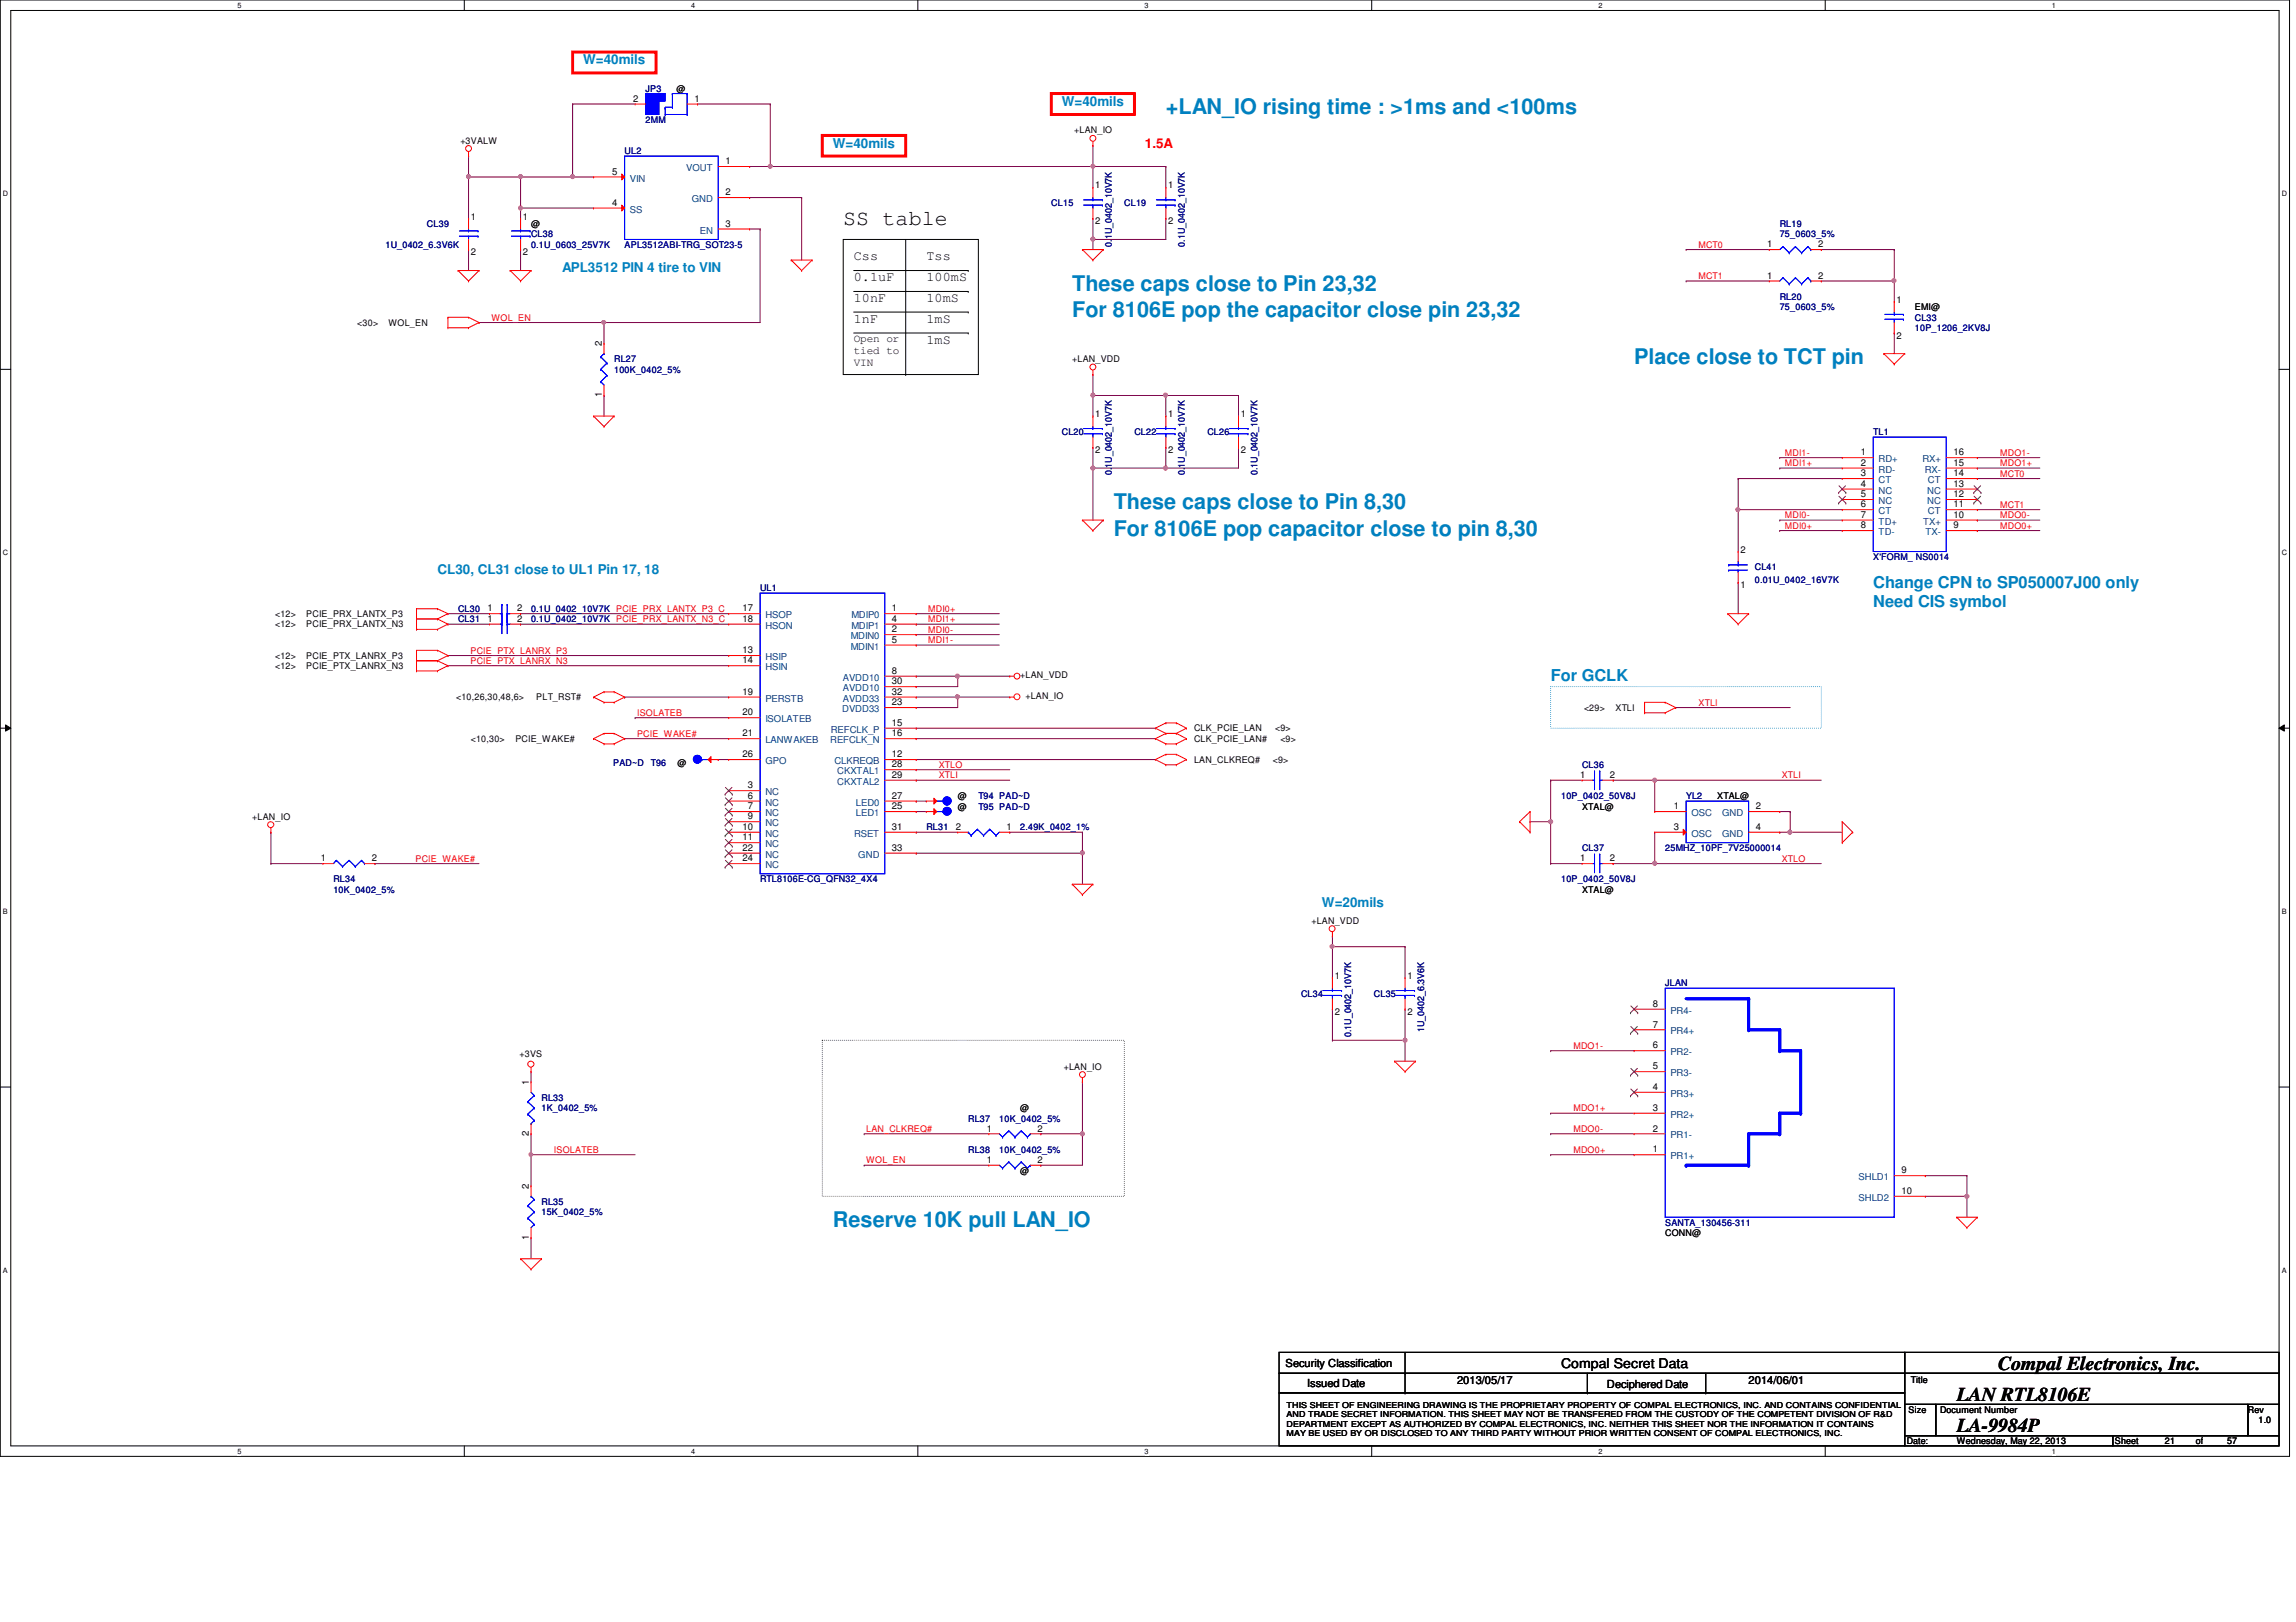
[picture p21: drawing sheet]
<svg xmlns="http://www.w3.org/2000/svg" width="297mm" height="210mm" viewBox="0 0 297 210" stroke-linecap="round" stroke-linejoin="round" font-family="sans-serif">
<defs><g id="words">
<g font-size="2.8" fill="#0080c0">
<text x="150.8" y="14.7">+LAN_IO rising time : &gt;1ms and &lt;100ms</text>
<text x="138.7" y="37.6">These caps close to Pin 23,32</text>
<text x="138.7" y="41">For 8106E pop the capacitor close pin 23,32</text>
<text x="211.4" y="47.1">Place close to TCT pin</text>
<text x="144.1" y="65.9">These caps close to Pin 8,30</text>
<text x="144.1" y="69.3">For 8106E pop capacitor close to pin 8,30</text>
<text x="107.7" y="158.8">Reserve 10K pull LAN_IO</text>
</g>
<text font-size="2.8" x="109.1" y="29.2">SS table</text>
<g font-size="2.5">
<text x="258.5" y="177.3">Compal Electronics, Inc.</text>
<text x="253.1" y="185.4">LA-9984P</text>
<text x="253.1" y="181.4">LAN RTL8106E</text>
</g>
<g font-size="2.1" fill="#0080c0">
<text x="242.4" y="76">Change CPN to SP050007J00 only</text>
<text x="242.4" y="78.6">Need CIS symbol</text>
<text x="200.6" y="88.1">For GCLK</text>
</g>
<g font-size="1.7" fill="#0080c0">
<text x="75.4" y="8.3">W=40mils</text>
<text x="137.4" y="13.7">W=40mils</text>
<text x="107.7" y="19.1">W=40mils</text>
<text x="72.7" y="35.3">APL3512 PIN 4 tire to VIN</text>
<text x="56.6" y="74.3">CL30, CL31 close to UL1 Pin 17, 18</text>
<text x="171" y="117.4">W=20mils</text>
</g>
<text font-size="1.7" fill="#f00" x="148.1" y="19.1">1.5A</text>
<g font-size="1.7">
<text x="110.4" y="33.7">Css</text>
<text x="119.8" y="33.7">Tss</text>
<text x="110.4" y="41.8">1nF</text>
<text x="110.4" y="39.1">10nF</text>
<text x="110.4" y="36.4">0.1uF</text>
<text x="119.8" y="41.8">1mS</text>
<text x="119.8" y="39.1">10mS</text>
<text x="119.8" y="36.4">100mS</text>
<text x="119.8" y="44.5">1mS</text>
<text x="202" y="177">Compal Secret Data</text>
</g>
<g font-size="1.4">
<text x="110.4" y="44.3">Open or</text>
<text x="110.4" y="45.8">tied to</text>
<text x="110.4" y="47.4">VIN</text>
<text x="166.3" y="176.9">Security Classification</text>
<text x="169.1" y="179.5">Issued Date</text>
<text x="188.5" y="179.1">2013/05/17</text>
<text x="207.9" y="179.6">Deciphered Date</text>
<text x="226.2" y="179.1">2014/06/01</text>
</g>
<g font-size="1.2" fill="#000080">
<text x="83.5" y="11.9">JP3</text>
<text x="83.5" y="15.9">2MM</text>
<text x="80.8" y="19.9">UL2</text>
<text x="55.2" y="29.4">CL39</text>
<text x="136" y="26.7">CL15</text>
<text x="145.5" y="26.7">CL19</text>
<text x="230.2" y="29.4">RL19</text>
<text x="49.9" y="32.1">1U_0402_6.3V6K</text>
<text x="68.7" y="30.7">CL38</text>
<text x="68.7" y="32.1">0.1U_0603_25V7K</text>
<text x="80.8" y="32.1">APL3512ABI-TRG_SOT23-5</text>
<text x="143.8" y="31.9" transform="rotate(-90 143.8 31.9)">0.1U_0402_10V7K</text>
<text x="153.3" y="31.9" transform="rotate(-90 153.3 31.9)">0.1U_0402_10V7K</text>
<text x="230.2" y="30.7">75_0603_5%</text>
<text x="230.2" y="38.8">RL20</text>
<text x="230.2" y="40.1">75_0603_5%</text>
<text x="247.7" y="41.5">CL33</text>
<text x="79.5" y="46.9">RL27</text>
<text x="247.7" y="42.8">10P_1206_2KV8J</text>
<text x="79.5" y="48.2">100K_0402_5%</text>
<text x="137.4" y="56.3">CL20</text>
<text x="146.8" y="56.3">CL22</text>
<text x="156.2" y="56.3">CL26</text>
<text x="242.4" y="56.3">TL1</text>
<text x="143.8" y="61.5" transform="rotate(-90 143.8 61.5)">0.1U_0402_10V7K</text>
<text x="153.3" y="61.5" transform="rotate(-90 153.3 61.5)">0.1U_0402_10V7K</text>
<text x="162.7" y="61.5" transform="rotate(-90 162.7 61.5)">0.1U_0402_10V7K</text>
<text x="98.3" y="76.5">UL1</text>
<text x="227" y="73.8">CL41</text>
<text x="227" y="75.4">0.01U_0402_16V7K</text>
<text x="242.4" y="72.5">X'FORM_ NS0014</text>
<text x="59.3" y="80.5">CL31</text>
<text x="59.3" y="79.2">CL30</text>
<text x="68.7" y="80.5">0.1U_0402_10V7K PCIE_PRX_LANTX_N3_C</text>
<text x="68.7" y="79.2">0.1U_0402_10V7K PCIE_PRX_LANTX_P3_C</text>
<text x="79.3" y="99.1">PAD~D</text>
<text x="84.2" y="99.1">T96</text>
<text x="204.7" y="99.4">CL36</text>
<text x="119.8" y="107.4">RL31</text>
<text x="126.6" y="104.8">T95 PAD~D</text>
<text x="126.6" y="103.4">T94 PAD~D</text>
<text x="132" y="107.4">2.49K_0402_1%</text>
<text x="202" y="103.4">10P_0402_50V8J</text>
<text x="218.1" y="103.4">YL2</text>
<text x="204.7" y="110.2">CL37</text>
<text x="215.4" y="110.2">25MHZ_10PF_7V25000014</text>
<text x="43.1" y="114.2">RL34</text>
<text x="43.1" y="115.5">10K_0402_5%</text>
<text x="98.3" y="114.2">RTL8106E-CG_QFN32_4X4</text>
<text x="202" y="114.2">10P_0402_50V8J</text>
<text x="168.3" y="129">CL34</text>
<text x="177.8" y="129">CL35</text>
<text x="215.4" y="127.6">JLAN</text>
<text x="174.8" y="134.2" transform="rotate(-90 174.8 134.2)">0.1U_0402_10V7K</text>
<text x="184.2" y="133.6" transform="rotate(-90 184.2 133.6)">1U_0402_6.3V6K</text>
<text x="70.1" y="142.5">RL33</text>
<text x="70.1" y="143.8">1K_0402_5%</text>
<text x="125.3" y="145.2">RL37</text>
<text x="125.3" y="149.2">RL38</text>
<text x="129.3" y="145.2">10K_0402_5%</text>
<text x="129.3" y="149.2">10K_0402_5%</text>
<text x="70.1" y="155.9">RL35</text>
<text x="70.1" y="157.3">15K_0402_5%</text>
<text x="215.4" y="158.6">SANTA_130456-311</text>
</g>
<g font-size="1.2">
<text x="87.5" y="11.9">@</text>
<text x="81.9" y="13.2">2</text>
<text x="89.8" y="13.2">1</text>
<text x="139" y="17.3">+LAN_IO</text>
<text x="59.6" y="18.6">+3VALW</text>
<text x="79.2" y="22.6">5</text>
<text x="93.8" y="21.3">1</text>
<text x="60.9" y="28.4">1</text>
<text x="67.6" y="28.4">1</text>
<text x="68.7" y="29.4">@</text>
<text x="79.2" y="26.6">4</text>
<text x="93.8" y="29.3">3</text>
<text x="93.8" y="25.3">2</text>
<text x="141.7" y="24.4">1</text>
<text x="141.7" y="29">2</text>
<text x="151.1" y="24.4">1</text>
<text x="151.1" y="29">2</text>
<text x="60.9" y="33.1">2</text>
<text x="67.6" y="33.1">2</text>
<text x="228.6" y="32">1</text>
<text x="235.2" y="32">2</text>
<text x="228.6" y="36.1">1</text>
<text x="235.2" y="36.1">2</text>
<text x="245.4" y="39.2">1</text>
<text x="247.7" y="40.1">EMI@</text>
<text x="46.2" y="42.2">&lt;30&gt;</text>
<text x="50.2" y="42.2">WOL_EN</text>
<text x="77.8" y="44.8" transform="rotate(-90 77.8 44.8)">2</text>
<text x="138.7" y="46.9">+LAN_VDD</text>
<text x="245.4" y="43.8">2</text>
<text x="77.8" y="51.4" transform="rotate(-90 77.8 51.4)">1</text>
<text x="141.7" y="54">1</text>
<text x="141.7" y="58.6">2</text>
<text x="151.1" y="54">1</text>
<text x="151.1" y="58.6">2</text>
<text x="160.5" y="54">1</text>
<text x="160.5" y="58.6">2</text>
<text x="240.7" y="58.9">1</text>
<text x="252.7" y="58.9">16</text>
<text x="240.7" y="60.3">2</text>
<text x="240.7" y="61.6">3</text>
<text x="240.7" y="65.7">6</text>
<text x="240.7" y="63">4</text>
<text x="240.7" y="64.3">5</text>
<text x="252.7" y="65.7">11</text>
<text x="252.7" y="61.6">14</text>
<text x="252.7" y="60.3">15</text>
<text x="252.7" y="63">13</text>
<text x="252.7" y="64.3">12</text>
<text x="225.2" y="71.5">2</text>
<text x="240.7" y="67">7</text>
<text x="240.7" y="68.4">8</text>
<text x="252.7" y="68.4">9</text>
<text x="252.7" y="67">10</text>
<text x="225.2" y="76.1">1</text>
<text x="35.6" y="79.9">&lt;12&gt;</text>
<text x="35.6" y="81.2">&lt;12&gt;</text>
<text x="39.6" y="79.9">PCIE_PRX_LANTX_P3</text>
<text x="39.6" y="81.2">PCIE_PRX_LANTX_N3</text>
<text x="63.1" y="80.5">1</text>
<text x="63.1" y="79.1">1</text>
<text x="66.9" y="80.5">2</text>
<text x="66.9" y="79.1">2</text>
<text x="96.1" y="79.1">17</text>
<text x="96.1" y="80.5">18</text>
<text x="115.4" y="79.1">1</text>
<text x="115.4" y="80.5">4</text>
<text x="115.4" y="81.8">2</text>
<text x="115.4" y="83.2">5</text>
<text x="35.6" y="85.3">&lt;12&gt;</text>
<text x="35.6" y="86.6">&lt;12&gt;</text>
<text x="39.6" y="85.3">PCIE_PTX_LANRX_P3</text>
<text x="39.6" y="86.6">PCIE_PTX_LANRX_N3</text>
<text x="96.1" y="84.5">13</text>
<text x="96.1" y="85.9">14</text>
<text x="96.1" y="89.9">19</text>
<text x="115.4" y="87.2">8</text>
<text x="115.4" y="88.6">30</text>
<text x="115.4" y="89.9">32</text>
<text x="132" y="87.8">+LAN_VDD</text>
<text x="59" y="90.6">&lt;10,26,30,48,6&gt;</text>
<text x="69.4" y="90.6">PLT_RST#</text>
<text x="96.1" y="92.6">20</text>
<text x="96.1" y="95.3">21</text>
<text x="115.4" y="91.3">23</text>
<text x="115.4" y="93.9">15</text>
<text x="115.4" y="95.3">16</text>
<text x="132.7" y="90.5">+LAN_IO</text>
<text x="154.5" y="94.7">CLK_PCIE_LAN</text>
<text x="165" y="94.7">&lt;9&gt;</text>
<text x="204.9" y="92">&lt;29&gt;</text>
<text x="209" y="92">XTLI</text>
<text x="60.9" y="96">&lt;10,30&gt;</text>
<text x="66.7" y="96">PCIE_WAKE#</text>
<text x="87.7" y="99.1">@</text>
<text x="96.1" y="98">26</text>
<text x="115.4" y="98">12</text>
<text x="115.4" y="99.3">28</text>
<text x="115.4" y="100.7">29</text>
<text x="154.5" y="96">CLK_PCIE_LAN#</text>
<text x="154.5" y="98.7">LAN_CLKREQ#</text>
<text x="164.7" y="98.7">&lt;9&gt;</text>
<text x="165.6" y="96">&lt;9&gt;</text>
<text x="204.4" y="100.7">1</text>
<text x="208.3" y="100.7">2</text>
<text x="32.6" y="106.1">+LAN_IO</text>
<text x="96.1" y="107.4">10</text>
<text x="96.7" y="102">3</text>
<text x="96.7" y="103.4">6</text>
<text x="96.7" y="104.7">7</text>
<text x="96.7" y="106">9</text>
<text x="115.4" y="103.4">27</text>
<text x="115.4" y="104.7">25</text>
<text x="115.4" y="107.4">31</text>
<text x="123.7" y="107.4">2</text>
<text x="123.9" y="104.8">@</text>
<text x="123.9" y="103.4">@</text>
<text x="130.2" y="107.4">1</text>
<text x="204.7" y="104.8">XTAL@</text>
<text x="216.5" y="104.7">1</text>
<text x="216.5" y="107.4">3</text>
<text x="222.2" y="103.4">XTAL@</text>
<text x="227.2" y="104.7">2</text>
<text x="227.2" y="107.4">4</text>
<text x="41.5" y="111.5">1</text>
<text x="48.1" y="111.5">2</text>
<text x="96.1" y="108.8">11</text>
<text x="96.1" y="110.1">22</text>
<text x="96.1" y="111.5">24</text>
<text x="115.4" y="110.1">33</text>
<text x="204.4" y="111.5">1</text>
<text x="208.3" y="111.5">2</text>
<text x="169.7" y="119.6">+LAN_VDD</text>
<text x="204.7" y="115.5">XTAL@</text>
<text x="172.7" y="126.7">1</text>
<text x="172.7" y="131.3">2</text>
<text x="182.1" y="126.7">1</text>
<text x="182.1" y="131.3">2</text>
<text x="213.8" y="130.3">8</text>
<text x="67.2" y="136.8">+3VS</text>
<text x="213.8" y="135.7">6</text>
<text x="213.8" y="133">7</text>
<text x="68.4" y="140.4" transform="rotate(-90 68.4 140.4)">1</text>
<text x="132" y="143.8">@</text>
<text x="137.6" y="138.4">+LAN_IO</text>
<text x="213.8" y="143.8">3</text>
<text x="213.8" y="141.1">4</text>
<text x="213.8" y="138.4">5</text>
<text x="68.4" y="147" transform="rotate(-90 68.4 147)">2</text>
<text x="127.7" y="146.4">1</text>
<text x="134.2" y="146.4">2</text>
<text x="213.8" y="146.4">2</text>
<text x="213.8" y="149.1">1</text>
<text x="68.4" y="153.9" transform="rotate(-90 68.4 153.9)">2</text>
<text x="127.7" y="150.5">1</text>
<text x="132" y="151.9">@</text>
<text x="134.2" y="150.5">2</text>
<text x="246" y="154.5">10</text>
<text x="246" y="151.8">9</text>
<text x="68.4" y="160.5" transform="rotate(-90 68.4 160.5)">1</text>
<text x="215.4" y="160">CONN@</text>
<text x="247.2" y="178.9">Title</text>
<text x="246.9" y="182.8">Size</text>
<text x="251" y="182.8">Document Number</text>
<text x="290.8" y="182.8">Rev</text>
<text x="292.2" y="184.2">1.0</text>
<text x="246.7" y="186.9">Date:</text>
<text x="253.1" y="186.9">Wednesday, May 22, 2013</text>
<text x="273.6" y="186.9">Sheet</text>
<text x="280.1" y="186.9">21</text>
<text x="284.1" y="186.9">of</text>
<text x="288.1" y="186.9">57</text>
</g>
<g font-size="1.2" fill="#004080">
<text x="81.5" y="23.5">VIN</text>
<text x="88.8" y="22.1">VOUT</text>
<text x="81.5" y="27.5">SS</text>
<text x="89.5" y="26.2">GND</text>
<text x="90.5" y="30.2">EN</text>
<text x="243" y="59.8">RD+</text>
<text x="248.7" y="59.8">RX+</text>
<text x="243" y="61.2">RD-</text>
<text x="243" y="62.5">CT</text>
<text x="243" y="63.9">NC</text>
<text x="243" y="65.2">NC</text>
<text x="249" y="61.2">RX-</text>
<text x="249.3" y="63.9">NC</text>
<text x="249.3" y="65.2">NC</text>
<text x="249.4" y="62.5">CT</text>
<text x="243" y="66.5">CT</text>
<text x="243" y="67.9">TD+</text>
<text x="243" y="69.3">TD-</text>
<text x="248.8" y="67.9">TX+</text>
<text x="249.1" y="69.3">TX-</text>
<text x="249.4" y="66.5">CT</text>
<text x="99" y="80">HSOP</text>
<text x="99" y="81.4">HSON</text>
<text x="110.1" y="82.7">MDIN0</text>
<text x="110.1" y="80">MDIP0</text>
<text x="110.1" y="81.4">MDIP1</text>
<text x="99" y="85.4">HSIP</text>
<text x="99" y="86.7">HSIN</text>
<text x="109" y="88.1">AVDD10</text>
<text x="109" y="89.5">AVDD10</text>
<text x="110.1" y="84.1">MDIN1</text>
<text x="99" y="90.8">PERSTB</text>
<text x="99" y="93.5">ISOLATEB</text>
<text x="107.5" y="94.8">REFCLK_P</text>
<text x="109" y="92.2">DVDD33</text>
<text x="109" y="90.8">AVDD33</text>
<text x="99" y="96.2">LANWAKEB</text>
<text x="99" y="98.9">GPO</text>
<text x="107.4" y="96.2">REFCLK_N</text>
<text x="107.9" y="98.9">CLKREQB</text>
<text x="108.3" y="100.2">CKXTAL1</text>
<text x="108.3" y="101.6">CKXTAL2</text>
<text x="99" y="102.9">NC</text>
<text x="99" y="104.3">NC</text>
<text x="99" y="105.6">NC</text>
<text x="99" y="106.9">NC</text>
<text x="110.7" y="104.3">LED0</text>
<text x="110.7" y="105.6">LED1</text>
<text x="218.8" y="105.6">OSC</text>
<text x="222.8" y="105.6">GND</text>
<text x="99" y="108.3">NC</text>
<text x="99" y="109.6">NC</text>
<text x="99" y="111">NC</text>
<text x="99" y="112.4">NC</text>
<text x="110.5" y="108.3">RSET</text>
<text x="111" y="111">GND</text>
<text x="218.8" y="108.3">OSC</text>
<text x="222.8" y="108.3">GND</text>
<text x="216.1" y="131.2">PR4-</text>
<text x="216.1" y="136.6">PR2-</text>
<text x="216.1" y="133.9">PR4+</text>
<text x="216.1" y="141.9">PR3+</text>
<text x="216.1" y="139.3">PR3-</text>
<text x="216.1" y="147.3">PR1-</text>
<text x="216.1" y="144.7">PR2+</text>
<text x="216.1" y="150">PR1+</text>
<text x="240.4" y="155.4">SHLD2</text>
<text x="240.4" y="152.7">SHLD1</text>
</g>
<g font-size="1.2" fill="#f00">
<text x="219.7" y="32">MCT0</text>
<text x="63.6" y="41.5">WOL_EN</text>
<text x="219.7" y="36.1">MCT1</text>
<text x="230.9" y="59">MDI1-</text>
<text x="258.8" y="59">MDO1-</text>
<text x="230.9" y="60.3">MDI1+</text>
<text x="258.8" y="61.7">MCT0</text>
<text x="258.8" y="65.7">MCT1</text>
<text x="258.8" y="60.3">MDO1+</text>
<text x="230.9" y="67.1">MDI0-</text>
<text x="230.9" y="68.4">MDI0+</text>
<text x="258.8" y="67.1">MDO0-</text>
<text x="258.8" y="68.4">MDO0+</text>
<text x="120.1" y="83.2">MDI1-</text>
<text x="120.1" y="80.5">MDI1+</text>
<text x="120.1" y="81.9">MDI0-</text>
<text x="120.1" y="79.2">MDI0+</text>
<text x="60.9" y="84.6">PCIE_PTX_LANRX_P3</text>
<text x="60.9" y="85.9">PCIE_PTX_LANRX_N3</text>
<text x="82.4" y="92.6">ISOLATEB</text>
<text x="82.4" y="95.3">PCIE_WAKE#</text>
<text x="219.7" y="91.3">XTLI</text>
<text x="121.5" y="99.4">XTLO</text>
<text x="121.5" y="100.7">XTLI</text>
<text x="230.5" y="100.7">XTLI</text>
<text x="53.8" y="111.5">PCIE_WAKE#</text>
<text x="230.5" y="111.5">XTLO</text>
<text x="203.6" y="135.7">MDO1-</text>
<text x="203.6" y="143.8">MDO1+</text>
<text x="71.7" y="149.2">ISOLATEB</text>
<text x="112.1" y="146.5">LAN_CLKREQ#</text>
<text x="203.6" y="146.5">MDO0-</text>
<text x="203.6" y="149.2">MDO0+</text>
<text x="112.1" y="150.5">WOL_EN</text>
</g>
<g font-size="1.1">
<text x="166.5" y="183.4">AND TRADE SECRET INFORMATION. THIS SHEET MAY NOT BE TRANSFERED FROM THE CUSTODY OF THE COMPETENT DIVISION OF R&amp;D</text>
<text x="166.5" y="184.6">DEPARTMENT EXCEPT AS AUTHORIZED BY COMPAL ELECTRONICS, INC. NEITHER THIS SHEET NOR THE INFORMATION IT CONTAINS</text>
<text x="166.5" y="185.8">MAY BE USED BY OR DISCLOSED TO ANY THIRD PARTY WITHOUT PRIOR WRITTEN CONSENT OF COMPAL ELECTRONICS, INC.</text>
<text x="166.5" y="182.2">THIS SHEET OF ENGINEERING DRAWING IS THE PROPRIETARY PROPERTY OF COMPAL ELECTRONICS, INC. AND CONTAINS CONFIDENTIAL</text>
</g>
<g font-size=".9">
<text x="30.7" y="1">5</text>
<text x="89.4" y="1">4</text>
<text x="148.1" y="1">3</text>
<text x="206.8" y="1">2</text>
<text x="265.5" y="1">1</text>
<text x=".4" y="25.4">D</text>
<text x="295.2" y="25.4">D</text>
<text x=".4" y="71.8">C</text>
<text x="295.2" y="71.8">C</text>
<text x=".4" y="118.3">B</text>
<text x="295.2" y="118.3">B</text>
<text x=".4" y="164.7">A</text>
<text x="295.2" y="164.7">A</text>
<text x="30.7" y="188.1">5</text>
<text x="89.4" y="188.1">4</text>
<text x="148.1" y="188.1">3</text>
<text x="206.8" y="188.1">2</text>
<text x="265.5" y="188.1">1</text>
</g>
</g></defs>
<path d="M0 0h296.2v188.5h-296.2zM1.4 1.4h293.4v185.7h-293.4z" fill="none" stroke="#000" stroke-width=".13"/>
<g fill="#fff">
<path d="M30.7 .2h.5v1h-.5z"/>
<path d="M30.7 187.3h.5v1h-.5z"/>
</g>
<path d="M60.1 0v1.4M60.1 187.1v1.4" fill="none" stroke="#000" stroke-width=".13"/>
<g fill="#fff">
<path d="M89.4 .2h.5v1h-.5z"/>
<path d="M89.4 187.3h.5v1h-.5z"/>
</g>
<path d="M118.7 0v1.4M118.7 187.1v1.4" fill="none" stroke="#000" stroke-width=".13"/>
<g fill="#fff">
<path d="M148.1 .2h.5v1h-.5z"/>
<path d="M148.1 187.3h.5v1h-.5z"/>
</g>
<path d="M177.5 0v1.4M177.5 187.1v1.4" fill="none" stroke="#000" stroke-width=".13"/>
<g fill="#fff">
<path d="M206.8 .2h.5v1h-.5z"/>
<path d="M206.8 187.3h.5v1h-.5z"/>
</g>
<path d="M236.1 0v1.4M236.1 187.1v1.4" fill="none" stroke="#000" stroke-width=".13"/>
<g fill="#fff">
<path d="M265.5 .2h.5v1h-.5z"/>
<path d="M265.5 187.3h.5v1h-.5z"/>
<path d="M.4 24.6h.7v1h-.7z"/>
<path d="M295.2 24.6h.7v1h-.7z"/>
<path d="M.4 71h.7v1.1h-.7z"/>
<path d="M295.2 71h.7v1.1h-.7z"/>
</g>
<path d="M0 47.8h1.4M294.8 47.8h1.4" fill="none" stroke="#000" stroke-width=".13"/>
<g fill="#fff">
<path d="M.4 117.4h.6v1.1h-.6z"/>
<path d="M295.2 117.4h.6v1.1h-.6z"/>
</g>
<path d="M0 94.2h1.4M.7 93.8l.7 .4-.7 .4zM294.8 94.2l.7-.4v.8zM294.8 94.2h1.4" fill="none" stroke="#000" stroke-width=".13"/>
<path d="M.7 93.8l.7 .4-.7 .4zM294.8 94.2l.7-.4v.8z" fill="#000"/>
<g fill="#fff">
<path d="M.4 163.9h.6v1h-.6z"/>
<path d="M295.2 163.9h.6v1h-.6z"/>
</g>
<g fill="none" stroke="#000" stroke-width=".13">
<path d="M109.1 31h17.5v17.5h-17.5zM110.4 37.7h14.9M110.4 35h14.9M117.2 31v17.5M125.3 37.7h.1M125.3 35h.1M110.4 43.1h14.9M110.4 40.4h14.9M117.2 48.5h.1M125.3 43.1h.1M125.3 40.4h.1M0 140.7h1.4"/>
<path d="M294.8 140.7h1.4"/>
</g>
<path d="M74.1 6.7h10.8v2.7h-10.8zM106.4 17.5h10.8v2.7h-10.8zM136 12.1h10.8v2.7h-10.8z" fill="none" stroke="#f00" stroke-width=".38"/>
<path d="M106.4 134.6h39.1v20.2h-39.1z" fill="none" stroke="#008000" stroke-width=".13" stroke-dasharray="0 .3"/>
<path d="M200.6 88.9h35v5.3h-35z" fill="none" stroke="#0080ff" stroke-width=".13" stroke-dasharray="0 .3"/>
<path d="M80.8 90.2h.1M80.8 90.2h13.5M118.5 99.6h.1M118.5 99.6h12.1M123.9 87.5h.1M123.9 87.5h6.7M118.5 107.7h.1M118.5 101h.1M118.5 107.7h5.4M118.5 101h12.1" fill="none" stroke="#800040" stroke-width=".13"/>
<circle cx="123.9" cy="87.5" r=".26" fill="#f0f"/>
<circle cx="123.9" cy="87.5" r=".26" fill="none" stroke="#f0f" stroke-width=".13"/>
<g fill="none" stroke="#800040" stroke-width=".13">
<path d="M82.2 92.9h.1M82.2 92.9h12.1M118.5 98.3h.1M118.5 87.5h.1M118.5 88.9h.1M118.5 98.3h31M118.5 87.5h5.4M123.9 87.5h.1M123.9 90.2h.1M123.9 87.5v1.4h-5.4M123.9 90.2h6.7M140 110.4h.1"/>
<path d="M140 110.4v4"/>
</g>
<circle cx="123.9" cy="90.2" r=".26" fill="#f0f"/>
<circle cx="123.9" cy="90.2" r=".26" fill="none" stroke="#f0f" stroke-width=".13"/>
<g fill="none" stroke="#800040" stroke-width=".13">
<path d="M99.6 21.5h.1M99.6 21.5h41.8M80.8 95.6h.1M80.8 95.6h13.5M118.5 90.2h.1M118.5 91.6h.1M118.5 94.2h.1M118.5 95.6h.1M118.5 90.2h5.4M118.5 95.6h31M118.5 94.2h31M123.9 90.2h.1"/>
<path d="M123.9 90.2v1.4h-5.4"/>
</g>
<circle cx="99.7" cy="21.5" r=".25" fill="#f0f"/>
<circle cx="99.7" cy="21.5" r=".25" fill="none" stroke="#f0f" stroke-width=".13"/>
<path d="M172.4 121.2h.1M172.4 130.6h.1M172.4 122.5h.1M172.4 121.2v1.3M172.4 130.6v4M172.4 122.5h9.4M181.8 122.5h.1M181.8 122.5v4" fill="none" stroke="#800040" stroke-width=".13"/>
<circle cx="172.3" cy="122.5" r=".25" fill="#f0f"/>
<circle cx="172.3" cy="122.5" r=".25" fill="none" stroke="#f0f" stroke-width=".13"/>
<path d="M172.4 134.6h.1M172.4 134.6h9.4" fill="none" stroke="#800040" stroke-width=".13"/>
<circle cx="181.8" cy="134.6" r=".26" fill="#f0f"/>
<circle cx="181.8" cy="134.6" r=".26" fill="none" stroke="#f0f" stroke-width=".13"/>
<path d="M214.1 107.7h.1M214.1 107.7v4.1M231.6 107.7h.1M231.6 107.7h6.7M172.4 122.5h.1M172.4 122.5v4M181.8 130.6h.1M181.8 134.6h.1M181.8 130.6v6.7" fill="none" stroke="#800040" stroke-width=".13"/>
<circle cx="231.6" cy="107.7" r=".26" fill="#f0f"/>
<circle cx="231.6" cy="107.7" r=".26" fill="none" stroke="#f0f" stroke-width=".13"/>
<g fill="none" stroke="#800040" stroke-width=".13">
<path d="M141.4 60.6h.1M141.4 60.6h9.4M35 107.7h.1M35 111.8h.1M35 107.7v4.1M35 111.8h6.8M48.5 111.8h.1M48.5 111.8h13.5M230.2 105h.1M230.2 107.7h.1M230.2 105h1.4M231.6 105h.1"/>
<path d="M231.6 105v2.7h-1.4"/>
</g>
<circle cx="150.8" cy="60.6" r=".26" fill="#f0f"/>
<circle cx="150.8" cy="60.6" r=".26" fill="none" stroke="#f0f" stroke-width=".13"/>
<circle cx="141.4" cy="60.6" r=".26" fill="#f0f"/>
<circle cx="141.4" cy="60.6" r=".26" fill="none" stroke="#f0f" stroke-width=".13"/>
<path d="M214.1 111.8h.1M214.1 111.8h21.5" fill="none" stroke="#800040" stroke-width=".13"/>
<circle cx="214.1" cy="111.7" r=".26" fill="#f0f"/>
<circle cx="214.1" cy="111.7" r=".26" fill="none" stroke="#f0f" stroke-width=".13"/>
<path d="M141.4 21.5h.1M141.4 21.5v2.8" fill="none" stroke="#800040" stroke-width=".13"/>
<circle cx="141.4" cy="21.5" r=".25" fill="#f0f"/>
<circle cx="141.4" cy="21.5" r=".25" fill="none" stroke="#f0f" stroke-width=".13"/>
<path d="M141.4 18.8h.1M141.4 18.8v2.7M141.4 31h.1M141.4 21.5h.1M141.4 31v1.3M141.4 21.5h9.4M150.8 21.5h.1M150.8 21.5v2.8M141.4 51.2h.1M141.4 51.2v2.6M141.4 51.2h9.4" fill="none" stroke="#800040" stroke-width=".13"/>
<circle cx="150.8" cy="51.1" r=".26" fill="#f0f"/>
<circle cx="150.8" cy="51.1" r=".26" fill="none" stroke="#f0f" stroke-width=".13"/>
<circle cx="141.4" cy="51.1" r=".26" fill="#f0f"/>
<circle cx="141.4" cy="51.1" r=".26" fill="none" stroke="#f0f" stroke-width=".13"/>
<g fill="none" stroke="#800040" stroke-width=".13">
<path d="M141.4 31h.1M141.4 31h9.4M141.4 57.9h.1M141.4 48.5h.1M141.4 48.5v2.7M141.4 57.9v9.4M150.8 51.2h.1M150.8 57.9h.1M150.8 51.2h9.4M150.8 51.2v2.6M150.8 57.9v2.7M160.2 51.2h.1"/>
<path d="M160.2 57.9h.1M160.2 51.2v2.6M160.2 57.9v2.7h-9.4M141.4 60.6h.1M150.8 60.6h.1"/>
</g>
<circle cx="141.4" cy="30.9" r=".26" fill="#f0f"/>
<circle cx="141.4" cy="30.9" r=".26" fill="none" stroke="#f0f" stroke-width=".13"/>
<path d="M150.8 28.3h.1M150.8 28.3v2.7M208.7 101h.1M208.7 101h5.4" fill="none" stroke="#800040" stroke-width=".13"/>
<circle cx="214.1" cy="101" r=".26" fill="#f0f"/>
<circle cx="214.1" cy="101" r=".26" fill="none" stroke="#f0f" stroke-width=".13"/>
<g fill="none" stroke="#800040" stroke-width=".13">
<path d="M141.4 28.3h.1M141.4 28.3v2.7M197.9 106.3h.1M200.6 101h.1M200.6 111.8h.1M200.6 101h4.1M200.6 111.8h4.1M200.6 101v5.3h-2.7M208.7 111.8h.1M208.7 111.8h5.4M214.1 101h.1M214.1 101v4"/>
<path d="M214.1 101h21.5"/>
</g>
<circle cx="200.6" cy="106.3" r=".26" fill="#f0f"/>
<circle cx="200.6" cy="106.3" r=".26" fill="none" stroke="#f0f" stroke-width=".13"/>
<g fill="none" stroke="#800040" stroke-width=".13">
<path d="M92.9 98.3h.1M92.9 98.3h1.4M118.5 103.7h.1M118.5 105h.1M118.5 103.7h1.3M118.5 105h1.3M200.6 106.3h.1M200.6 106.3v5.5M68.7 149.4h.1M68.7 146.7h.1M68.7 146.7v6.8M68.7 149.4h13.5"/>
<path d="M68.7 160.2h.1M68.7 160.2v2.7"/>
</g>
<path d="M68.5 149.2h.3l.1 .2-.1 .2h-.1h-.2z" fill-rule="evenodd" fill="#f0f"/>
<path d="M68.5 149.2h.3l.1 .2-.1 .2h-.1h-.2z" fill="none" stroke="#f0f" stroke-width=".13"/>
<path d="M68.7 138.7h.1M68.7 138.7v1.3M140 140h.1M140 140v6.7h-5.3M111.8 146.7h.1M111.8 146.7h16.1M134.7 146.7h.1" fill="none" stroke="#800040" stroke-width=".13"/>
<circle cx="140" cy="146.7" r=".26" fill="#f0f"/>
<circle cx="140" cy="146.7" r=".26" fill="none" stroke="#f0f" stroke-width=".13"/>
<path d="M235.6 32.3h.1M235.6 36.4h.1M235.6 32.3h9.5M235.6 36.4h9.5M111.8 150.8h.1M111.8 150.8h16.1M134.7 150.8h.1M140 146.7h.1M140 146.7v4.1h-5.3" fill="none" stroke="#800040" stroke-width=".13"/>
<circle cx="245" cy="36.3" r=".26" fill="#f0f"/>
<circle cx="245" cy="36.3" r=".26" fill="none" stroke="#f0f" stroke-width=".13"/>
<path d="M218.1 36.4h.1M218.1 36.4h10.8M245.1 32.3h.1M245.1 36.4h.1M245.1 32.3v6.7M245.1 43.1h.1M245.1 43.1v2.7M224.9 66h.1M224.9 66v5.4" fill="none" stroke="#800040" stroke-width=".13"/>
<circle cx="224.8" cy="66" r=".26" fill="#f0f"/>
<circle cx="224.8" cy="66" r=".26" fill="none" stroke="#f0f" stroke-width=".13"/>
<g fill="none" stroke="#800040" stroke-width=".13">
<path d="M218.1 32.3h.1M218.1 32.3h10.8M230.2 59.2h.1M230.2 59.2h8.1M255.8 59.2h.1M255.8 59.2h8.1M224.9 75.4h.1M224.9 61.9h.1M224.9 66h.1M224.9 61.9h13.4M224.9 66h13.4M224.9 61.9v4.1"/>
<path d="M224.9 75.4v4M230.2 67.3h.1M230.2 68.7h.1M230.2 60.6h.1M230.2 60.6h8.1M230.2 67.3h8.1M230.2 68.7h8.1M255.8 61.9h.1M255.8 66h.1M255.8 60.6h.1M255.8 67.3h.1M255.8 68.7h.1"/>
<path d="M255.8 61.9h8.1M255.8 66h8.1M255.8 60.6h8.1M255.8 67.3h8.1M255.8 68.7h8.1M200.6 136h.1M200.6 136h10.8M200.6 146.7h.1M200.6 144.1h.1M200.6 149.4h.1M200.6 146.7h10.8M200.6 144.1h10.8"/>
<path d="M200.6 149.4h10.8M249.1 152.1h.1M249.1 154.8h.1M249.1 152.1h5.4M249.1 154.8h5.4M254.5 152.1h.1M254.5 154.8h.1M254.5 152.1v5.4"/>
</g>
<circle cx="254.5" cy="154.8" r=".26" fill="#f0f"/>
<circle cx="254.5" cy="154.8" r=".26" fill="none" stroke="#f0f" stroke-width=".13"/>
<g fill="none" stroke="#800040" stroke-width=".13">
<path d="M99.6 13.5h.1M99.6 13.5v8M118.5 79.4h.1M118.5 79.4h10.8M58 84.8h.1M58 86.1h.1M58 84.8h36.3M58 86.1h36.3M118.5 83.5h.1M118.5 80.8h.1M118.5 82.1h.1M118.5 83.5h10.8"/>
<path d="M118.5 80.8h10.8M118.5 82.1h10.8M118.5 110.4h.1M118.5 110.4h21.5"/>
</g>
<circle cx="140" cy="110.4" r=".26" fill="#f0f"/>
<circle cx="140" cy="110.4" r=".26" fill="none" stroke="#f0f" stroke-width=".13"/>
<g fill="none" stroke="#800040" stroke-width=".13">
<path d="M74.1 13.5h.1M74.1 13.5h8.1M74.1 13.5v9.4M67.3 22.9h.1M67.3 22.9h9.5M74.1 22.9h.1M58 79.4h.1M58 79.4h5.3M67.3 79.4h.1M67.3 79.4h27M58 80.8h.1M58 80.8h5.3"/>
<path d="M67.3 80.8h.1M67.3 80.8h27M216.8 91.6h.1M216.8 91.6h14.8M130.6 107.7h.1M130.6 107.7h9.4M140 107.7h.1M140 107.7v2.7"/>
</g>
<circle cx="74.1" cy="22.9" r=".26" fill="#f0f"/>
<circle cx="74.1" cy="22.9" r=".26" fill="none" stroke="#f0f" stroke-width=".13"/>
<path d="M90.3 13.5h.1M90.3 13.5h9.3M60.6 22.9h.1M60.6 22.9h6.7M67.3 26.9h.1M67.3 32.3h.1M67.3 26.9v1.4M67.3 32.3v2.7M67.3 26.9h9.5M97 21.5h.1M97 21.5h2.6" fill="none" stroke="#800040" stroke-width=".13"/>
<circle cx="67.3" cy="26.9" r=".26" fill="#f0f"/>
<circle cx="67.3" cy="26.9" r=".26" fill="none" stroke="#f0f" stroke-width=".13"/>
<path d="M67.3 22.9h.1M67.3 22.9v4" fill="none" stroke="#800040" stroke-width=".13"/>
<circle cx="67.3" cy="22.9" r=".26" fill="#f0f"/>
<circle cx="67.3" cy="22.9" r=".26" fill="none" stroke="#f0f" stroke-width=".13"/>
<path d="M60.6 32.3h.1M60.6 28.3h.1M60.6 22.9v5.4M60.6 32.3v2.7" fill="none" stroke="#800040" stroke-width=".13"/>
<circle cx="60.6" cy="22.9" r=".26" fill="#f0f"/>
<circle cx="60.6" cy="22.9" r=".26" fill="none" stroke="#f0f" stroke-width=".13"/>
<path d="M97 29.6h.1M97 25.6h.1M97 29.6h1.3M97 25.6h6.7M98.3 29.6h.1M98.3 29.6v12.1h-20.2M103.7 25.6h.1M103.7 25.6v8.1M78.1 41.7h.1" fill="none" stroke="#800040" stroke-width=".13"/>
<circle cx="78.1" cy="41.7" r=".25" fill="#f0f"/>
<circle cx="78.1" cy="41.7" r=".25" fill="none" stroke="#f0f" stroke-width=".13"/>
<path d="M60.6 20.2h.1M60.6 20.2v2.7M62 41.7h.1M62 41.7h16.1M78.1 41.7h.1M78.1 51.2h.1M78.1 41.7v2.7M78.1 51.2v2.6" fill="none" stroke="#800040" stroke-width=".13"/>
<g fill="none" stroke="#f00" stroke-width=".13">
<path d="M60.6 19.6v.6M141.4 18.8h.1M141.4 18.3v.5M59.3 35h.1M59.3 35h2.7M59.3 35l1.3 1.4M60.6 36.4h.1M60.6 20.2h.1M62 35h.1M62 35l-1.4 1.4M66 35h.1M66 35h2.7"/>
<path d="M66 35l1.3 1.4M67.3 36.4h.1M68.7 35h.1M68.7 35l-1.4 1.4M102.4 33.7h.1M102.4 33.7h2.7M102.4 33.7l1.3 1.3M103.7 35h.1M105.1 33.7h.1M105.1 33.7l-1.4 1.3M140 32.3h.1M140 32.3h2.7"/>
<path d="M140 32.3l1.4 1.4M141.4 33.7h.1M142.7 32.3h.1M142.7 32.3l-1.3 1.4M245.1 39h.1M245.1 39v1.4M58 41.1h.1M58 42.4h.1M58 41.1h2.6M58 41.1v1.3M58 42.4h2.6M60.6 41.1h.1"/>
<path d="M60.6 42.4h.1M60.6 41.1l1.4 .6M62 41.7h.1M62 41.7l-1.4 .7M76.8 53.8h.1M76.8 53.8h2.7M76.8 53.8l1.3 1.4M78.1 55.2h.1M79.5 53.8h.1M79.5 53.8l-1.4 1.4M141.4 48.5h.1M141.4 47.9v.6"/>
<path d="M243.7 45.8h.1M243.7 45.8h2.7M243.7 45.8l1.4 1.3M245.1 47.1h.1M245.1 43.1h.1M245.1 41.7v1.4M246.4 45.8h.1M246.4 45.8l-1.3 1.3M53.9 78.8h.1M53.9 78.8v2.6M53.9 78.8h2.7M56.6 78.8h.1"/>
<path d="M56.6 78.8l1.4 .6M58 79.4h.1M58 79.4l-1.4 .7M140 67.3h.1M140 67.3h2.7M140 67.3l1.4 1.4M141.4 68.7h.1M142.7 67.3h.1M142.7 67.3l-1.3 1.4M223.5 79.4h.1M223.5 79.4h2.7M223.5 79.4l1.4 1.4"/>
<path d="M226.2 79.4h.1M226.2 79.4l-1.3 1.4M53.9 84.2h.1M53.9 85.5h.1M53.9 86.8h.1M53.9 80.1h.1M53.9 81.4h.1M53.9 85.5h2.7M53.9 84.2h2.7M53.9 84.2v2.6M53.9 86.8h2.7M53.9 80.1h2.7"/>
<path d="M53.9 81.4h2.7M56.6 85.5h.1M56.6 84.2h.1M56.6 86.8h.1M56.6 80.1h.1M56.6 81.4h.1M56.6 84.2l1.4 .6M56.6 85.5l1.4 .6M56.6 80.1l1.4 .7M58 84.8h.1M58 86.1h.1M58 80.8h.1"/>
<path d="M58 84.8l-1.4 .7M58 86.1l-1.4 .7M58 80.8l-1.4 .6M76.8 90.2h.1M76.8 95.6h.1M76.8 90.2l1.3 .7M76.8 95.6l1.3 .7M78.1 89.5h.1M78.1 90.9h.1M78.1 94.9h.1M78.1 96.3h.1M78.1 89.5h1.4"/>
<path d="M78.1 89.5l-1.3 .7M78.1 90.9h1.4M78.1 94.9h1.4M78.1 94.9l-1.3 .7M78.1 96.3h1.4M79.5 89.5h.1M79.5 90.9h.1M79.5 94.9h.1M79.5 96.3h.1M79.5 89.5l1.3 .7M79.5 94.9l1.3 .7M80.8 90.2h.1"/>
<path d="M80.8 95.6h.1M80.8 90.2l-1.3 .7M80.8 95.6l-1.3 .7M130.6 87.5h.1M130.6 90.2h.1M130.6 87.5h.6M130.6 90.2h.6M149.5 94.2h.1M149.5 95.6h.1M149.5 98.3h.1M149.5 94.2l1.3 .7M149.5 95.6l1.3 .7"/>
<path d="M149.5 98.3l1.3 .7M150.8 94.9h.1M150.8 93.6h.1M150.8 96.3h.1M150.8 99h.1M150.8 97.6h.1M150.8 94.9h1.4M150.8 96.3h1.4M150.8 93.6l-1.3 .6M150.8 93.6h1.4M150.8 94.9l-1.3 .7M150.8 99h1.4"/>
<path d="M150.8 97.6l-1.3 .7M150.8 97.6h1.4M152.2 94.9h.1M152.2 93.6h.1M152.2 96.3h.1M152.2 99h.1M152.2 97.6h.1M152.2 93.6l1.3 .6M152.2 94.9l1.3 .7M152.2 97.6l1.3 .7M153.5 94.2h.1M153.5 95.6h.1"/>
<path d="M153.5 98.3h.1M153.5 94.2l-1.3 .7M153.5 95.6l-1.3 .7M153.5 98.3l-1.3 .7M212.8 92.2h.1M212.8 90.9h.1M212.8 90.9h2.6M212.8 92.2h2.6M212.8 90.9v1.3M215.4 90.9h.1M215.4 92.2h.1M215.4 90.9l1.4 .7"/>
<path d="M216.8 91.6h.1M216.8 91.6l-1.4 .6M224.9 80.8h.1M35 107.7h.1M35 107.1v.6M138.7 114.4h.1M138.7 114.4h2.7M138.7 114.4l1.3 1.4M140 115.8h.1M141.4 114.4h.1M141.4 114.4l-1.4 1.4M196.6 106.3h.1"/>
<path d="M196.6 106.3l1.3 1.4M197.9 105h.1M197.9 107.7h.1M197.9 105v2.7M197.9 105l-1.3 1.3M238.3 109.1h.1M238.3 106.3h.1M238.3 106.3v2.8M238.3 106.3l1.4 1.4M239.7 107.7h.1M239.7 107.7l-1.4 1.4M68.7 138.7h.1"/>
<path d="M68.7 138.1v.6M140 140h.1M140 139.5v.5M172.4 121.2h.1M172.4 120.6v.6M180.4 137.3h.1M180.4 137.3h2.7M180.4 137.3l1.4 1.4M181.8 138.7h.1M183.1 137.3h.1M183.1 137.3l-1.3 1.4M253.1 157.5h.1"/>
<path d="M253.1 157.5h2.7M253.1 157.5l1.4 1.4M254.5 158.9h.1M255.8 157.5h.1M255.8 157.5l-1.3 1.4M67.3 162.9h.1M67.3 162.9h2.8M67.3 162.9l1.4 1.4M68.7 164.3h.1M70.1 162.9h.1M70.1 162.9l-1.4 1.4"/>
<circle cx="60.6" cy="19.2" r=".38"/>
<circle cx="141.4" cy="17.9" r=".38"/>
<circle cx="141.4" cy="47.5" r=".38"/>
<circle cx="131.6" cy="87.5" r=".38"/>
<circle cx="131.6" cy="90.2" r=".38"/>
<circle cx="35" cy="106.7" r=".39"/>
<circle cx="68.7" cy="137.7" r=".39"/>
<circle cx="140" cy="139.1" r=".38"/>
<circle cx="172.3" cy="120.2" r=".38"/>
</g>
<g fill="none" stroke="#000" stroke-width=".13">
<path d="M165.5 175h80.9v2.7h-80.9zM165.5 177.7h80.9v2.6h-80.9zM181.8 177.7h.1M181.8 175v5.3M205.4 177.7v2.6M220.7 177.7v2.6M246.4 175h48.4v2.7h-48.4zM246.4 177.7h48.4v4h-48.4zM165.5 180.3h80.9v6.8h-80.9zM181.8 180.3h.1M205.4 180.3h.1M220.7 180.3h.1"/>
<path d="M246.4 181.7h4v4.1h-4zM246.4 185.8h26.9v1.3h-26.9zM250.4 181.7h40.4v4.1h-40.4zM273.3 185.8h21.5v1.3h-21.5zM290.8 181.7h4v4.1h-4z"/>
</g>
<path d="M80.8 20.2h12.1v10.8h-12.1zM243.8 41.3h2.4M243.8 40.7h2.4M245.1 40.7h.1M245.1 41.3h.1M245.1 40.4v.3M245.1 41.3v.4M246.2 41.3h.1M246.2 40.7h.1" fill="none" stroke="#00f" stroke-width=".13"/>
<path d="M80.4 22.5l.4 .4-.4 .4z" fill="#f00"/>
<path d="M76.8 22.9h.1M76.8 22.9h4M80.4 22.5l.4 .4-.4 .4z" fill="none" stroke="#f00" stroke-width=".13"/>
<path d="M80.4 26.5l.4 .4-.4 .4z" fill="#f00"/>
<g fill="none" stroke="#f00" stroke-width=".13">
<path d="M76.8 26.9h.1M76.8 26.9h4M80.4 26.5l.4 .4-.4 .4zM92.9 21.5h4.1M92.9 29.6h4.1M92.9 25.6h4.1M97 21.5h.1M97 29.6h.1M97 25.6h.1M141.4 24.3h.1M141.4 28.3h.1M141.4 24.3v1.3"/>
<path d="M141.4 26.9v1.4M228.9 36.4h.1M228.9 32.3h.1M228.9 36.4h1.3M228.9 32.3h1.3M234.3 36.4h1.3M234.3 32.3h1.3M235.6 36.4h.1M235.6 32.3h.1M150.8 53.8h.1M150.8 57.9h.1M150.8 53.8v1.4"/>
<path d="M150.8 56.6v1.3M204.7 111.8h.1M204.7 111.8h1.3M207.3 111.8h1.4M208.7 111.8h.1"/>
</g>
<g fill="none" stroke="#00f" stroke-width=".13">
<path d="M140.2 26.5h2.4M140.2 25.9h2.4M141.4 25.9h.1M141.4 26.5h.1M141.4 25.6v.3M141.4 26.5v.4M142.6 26.5h.1M142.6 25.9h.1M230.7 35.9h.1M230.7 31.9h.1M230.7 35.9l-.5 .5M230.7 35.9l.8 .8"/>
<path d="M230.7 31.9l-.5 .4M230.7 31.9l.8 .8M231.5 36.7h.1M231.5 32.7h.1M232.3 35.9h.1M232.3 31.9h.1M232.3 35.9l-.8 .8M232.3 35.9l.8 .8M232.3 31.9l-.8 .8M232.3 31.9l.8 .8M233.1 36.7h.1M233.1 32.7h.1"/>
<path d="M233.9 35.9h.1M233.9 31.9h.1M233.9 35.9l-.8 .8M233.9 35.9l.4 .5M233.9 31.9l-.8 .8M233.9 31.9l.4 .4M234.3 36.4h.1M234.3 32.3h.1M149.6 56.1h2.4M149.6 55.5h2.4M150.8 55.5h.1M150.8 56.1h.1"/>
<path d="M150.8 55.2v.3M150.8 56.1v.5M152 56.1h.1M152 55.5h.1M206 111.8h.3M206.3 111.8h.1M206.3 110.5h.1M206.3 110.5v2.4M207 110.5h.1M207 111.8h.1M207 111.8h.3M207 110.5v2.4"/>
</g>
<circle cx="122.5" cy="105" r=".52" fill="#00f"/>
<g fill="none" stroke="#00f" stroke-width=".13">
<path d="M121.2 105h.8M122 105h.1"/>
<circle cx="122.5" cy="105" r=".52"/>
</g>
<circle cx="122.5" cy="105" r=".52" fill="#00f"/>
<g fill="none" stroke="#00f" stroke-width=".13">
<path d="M121.2 105h.8M122 105h.1"/>
<circle cx="122.5" cy="105" r=".52"/>
</g>
<path d="M120.8 104.6l.4 .4-.4 .4z" fill="#f00"/>
<g fill="none" stroke="#f00" stroke-width=".13">
<path d="M94.3 79.4h.1M94.3 79.4h4M114.5 79.4h4M118.5 79.4h.1M63.3 80.8h.1M63.3 80.8h1.4M66 80.8h1.3M67.3 80.8h.1M94.3 80.8h.1M94.3 84.8h.1M94.3 86.1h.1M94.3 90.2h.1"/>
<path d="M94.3 92.9h.1M94.3 95.6h.1M94.3 98.3h.1M94.3 80.8h4M94.3 90.2h4M94.3 95.6h4M94.3 98.3h4M94.3 84.8h4M94.3 86.1h4M94.3 92.9h4M114.5 80.8h4M114.5 82.1h4"/>
<path d="M114.5 83.5h4M114.5 87.5h4M114.5 88.9h4M114.5 90.2h4M114.5 91.6h4M114.5 94.2h4M114.5 95.6h4M114.5 98.3h4M114.5 99.6h4M118.5 80.8h.1M118.5 82.1h.1M118.5 83.5h.1"/>
<path d="M118.5 87.5h.1M118.5 88.9h.1M118.5 90.2h.1M118.5 91.6h.1M118.5 94.2h.1M118.5 95.6h.1M118.5 98.3h.1M118.5 99.6h.1M94.3 102.3h.1M94.3 103.7h.1M94.3 105h.1M94.3 106.3h.1"/>
<path d="M94.3 107.7h.1M94.3 109.1h.1M94.3 110.4h.1M94.3 111.8h.1M94.3 105h4M94.3 103.7h4M94.3 107.7h4M94.3 110.4h4M94.3 102.3h4M94.3 106.3h4M94.3 109.1h4M94.3 111.8h4"/>
<path d="M114.5 105h4M114.5 101h4M114.5 103.7h4M114.5 107.7h4M114.5 110.4h4M118.5 101h.1M118.5 103.7h.1M118.5 105h.1M118.5 107.7h.1M118.5 110.4h.1M119.8 105h.1M119.8 105h1.4"/>
<path d="M120.8 104.6l.4 .4-.4 .4z"/>
</g>
<path d="M64.9 79.6h.1M64.9 79.6v2.4M65.6 79.6h.1M65.6 79.6v2.4M98.3 76.8h16.2v36.3h-16.2zM64.7 80.8h.2M64.9 80.8h.1M65.6 80.8h.1M65.6 80.8h.4" fill="none" stroke="#00f" stroke-width=".13"/>
<g fill="none" stroke="#804000" stroke-width=".13">
<path d="M93.8 102.8h.1M93.8 104.1h.1M93.8 105.5h.1M93.8 106.8h.1M93.8 108.2h.1M93.8 109.5h.1M93.8 110.9h.1M93.8 112.2h.1M93.8 101.9l.9 .9M93.8 103.3l.9 .8M93.8 104.6l.9 .9M93.8 105.9l.9 .9"/>
<path d="M93.8 107.3l.9 .9M93.8 108.6l.9 .9M93.8 110l.9 .9M93.8 111.3l.9 .9M94.7 101.9l-.9 .9M94.7 103.3l-.9 .8M94.7 104.6l-.9 .9M94.7 105.9l-.9 .9M94.7 107.3l-.9 .9M94.7 108.6l-.9 .9M94.7 110l-.9 .9M94.7 111.3l-.9 .9"/>
<path d="M94.7 102.8h.1M94.7 104.1h.1M94.7 105.5h.1M94.7 106.8h.1M94.7 108.2h.1M94.7 109.5h.1M94.7 110.9h.1M94.7 112.2h.1"/>
</g>
<path d="M83.5 12.1h2.6v1h-.8v1.7h-1.8z" fill-rule="evenodd" fill="#00f"/>
<path d="M83.5 12.1h2.6v1h-.8v1.7h-1.8zM86.1 14.8h.1M86.1 14h.1M86.1 14.8h2.8M87 13.9h.1M87 12.1h.1M87 13.9h-.9v.9M87 12.1v1.8M87 12.1h1.9M88.9 14.8h.1M88.9 12.1h.1M88.9 12.1v2.7" fill="none" stroke="#00f" stroke-width=".13"/>
<path d="M83.5 12.1h2.6v1h-.8v1.7h-1.8z" fill-rule="evenodd" fill="#00f"/>
<g fill="none" stroke="#00f" stroke-width=".13">
<path d="M83.5 12.1h2.6v1h-.8v1.7h-1.8zM86.1 14.8h.1M86.1 14h.1M86.1 14.8h2.8M87 13.9h.1M87 12.1h.1M87 13.9h-.9v.9M87 12.1v1.8M87 12.1h1.9M88.9 14.8h.1M88.9 12.1h.1M88.9 12.1v2.7"/>
<path d="M242.4 56.6h9.4v14.8h-9.4zM64.7 79.4h.2M64.9 79.4h.1M64.9 78.2h.1M64.9 78.2v2.4M65.6 78.2h.1M65.6 79.4h.1M65.6 79.4h.4M65.6 78.2v2.4M171.1 128.8h2.5M171.1 128.2h2.5M172.4 128.2h.1"/>
<path d="M172.4 128.8h.1M172.4 127.9v.3M172.4 128.8v.4M173.6 128.8h.1M173.6 128.2h.1M180.6 128.8h2.4M180.6 128.2h2.4M181.8 128.2h.1M181.8 128.8h.1M181.8 127.9v.3M181.8 128.8v.4M183 128.8h.1"/>
<path d="M183 128.2h.1M215.4 127.9h29.7v29.6h-29.7z"/>
</g>
<g fill="none" stroke="#f00" stroke-width=".13">
<path d="M82.2 13.5h.1M82.2 13.5h1.3M88.9 13.5h1.4M90.3 13.5h.1M238.3 59.2h.1M238.3 59.2h4.1M251.8 59.2h4M255.8 59.2h.1M63.3 79.4h.1M63.3 79.4h1.4M66 79.4h1.3M67.3 79.4h.1"/>
<path d="M238.3 60.6h.1M238.3 61.9h.1M238.3 66h.1M238.3 67.3h.1M238.3 68.7h.1M238.3 63.3h.1M238.3 64.6h.1M238.3 60.6h4.1M238.3 61.9h4.1M238.3 66h4.1M238.3 67.3h4.1M238.3 68.7h4.1"/>
<path d="M238.3 63.3h4.1M238.3 64.6h4.1M251.8 60.6h4M251.8 61.9h4M251.8 66h4M251.8 67.3h4M251.8 68.7h4M251.8 63.3h4M251.8 64.6h4M255.8 68.7h.1M255.8 67.3h.1M255.8 66h.1"/>
<path d="M255.8 61.9h.1M255.8 60.6h.1M255.8 63.3h.1M255.8 64.6h.1M172.4 126.5h.1M172.4 130.6h.1M172.4 126.5v1.4M172.4 129.2v1.4M181.8 126.5h.1M181.8 130.6h.1M181.8 126.5v1.4M181.8 129.2v1.4"/>
</g>
<g fill="none" stroke="#804000" stroke-width=".13">
<path d="M237.9 63.8h.1M237.9 65.1h.1M237.9 62.9l.9 .9M237.9 64.2l.9 .9M238.8 62.9l-.9 .9M238.8 64.2l-.9 .9M238.8 63.8h.1M238.8 65.1h.1M255.4 63.8h.1M255.4 65.1h.1M255.4 62.9l.9 .9M255.4 64.2l.9 .9"/>
<path d="M256.2 62.9l-.8 .9M256.2 64.2l-.8 .9M256.3 63.8h.1M256.3 65.1h.1"/>
</g>
<path d="M218.1 129.2h8.1" fill="none" stroke="#00f" stroke-width=".38"/>
<circle cx="226.2" cy="129.2" r=".19" fill="#00f"/>
<path d="M230.2 136h2.8" fill="none" stroke="#00f" stroke-width=".38"/>
<circle cx="230.2" cy="136" r=".19" fill="#00f"/>
<path d="M230.2 133.3v2.7" fill="none" stroke="#00f" stroke-width=".38"/>
<circle cx="230.2" cy="133.3" r=".19" fill="#00f"/>
<path d="M226.2 133.3h4" fill="none" stroke="#00f" stroke-width=".38"/>
<circle cx="226.2" cy="133.3" r=".19" fill="#00f"/>
<path d="M226.2 129.2v4.1" fill="none" stroke="#00f" stroke-width=".38"/>
<circle cx="226.2" cy="129.2" r=".19" fill="#00f"/>
<path d="M230.2 144.1h2.8" fill="none" stroke="#00f" stroke-width=".38"/>
<circle cx="230.2" cy="144.1" r=".19" fill="#00f"/>
<path d="M230.2 144.1v2.6" fill="none" stroke="#00f" stroke-width=".38"/>
<circle cx="230.2" cy="146.7" r=".19" fill="#00f"/>
<path d="M226.2 146.7h4" fill="none" stroke="#00f" stroke-width=".38"/>
<circle cx="226.2" cy="146.7" r=".19" fill="#00f"/>
<path d="M226.2 146.7v4.1" fill="none" stroke="#00f" stroke-width=".38"/>
<circle cx="226.2" cy="150.8" r=".19" fill="#00f"/>
<path d="M218.1 150.8h8.1" fill="none" stroke="#00f" stroke-width=".38"/>
<circle cx="218.1" cy="150.8" r=".19" fill="#00f"/>
<path d="M233 136v8.1" fill="none" stroke="#00f" stroke-width=".38"/>
<circle cx="233" cy="144.1" r=".19" fill="#00f"/>
<path d="M215.4 127.9h29.7v29.6h-29.7z" fill="none" stroke="#00f" stroke-width=".13"/>
<path d="M218.1 129.2h8.1" fill="none" stroke="#00f" stroke-width=".38"/>
<circle cx="226.2" cy="129.2" r=".19" fill="#00f"/>
<path d="M230.2 136h2.8" fill="none" stroke="#00f" stroke-width=".38"/>
<circle cx="230.2" cy="136" r=".19" fill="#00f"/>
<path d="M230.2 133.3v2.7" fill="none" stroke="#00f" stroke-width=".38"/>
<circle cx="230.2" cy="133.3" r=".19" fill="#00f"/>
<path d="M226.2 133.3h4" fill="none" stroke="#00f" stroke-width=".38"/>
<circle cx="226.2" cy="133.3" r=".19" fill="#00f"/>
<path d="M226.2 129.2v4.1" fill="none" stroke="#00f" stroke-width=".38"/>
<circle cx="226.2" cy="129.2" r=".19" fill="#00f"/>
<path d="M230.2 144.1h2.8" fill="none" stroke="#00f" stroke-width=".38"/>
<circle cx="230.2" cy="144.1" r=".19" fill="#00f"/>
<path d="M230.2 144.1v2.6" fill="none" stroke="#00f" stroke-width=".38"/>
<circle cx="230.2" cy="146.7" r=".19" fill="#00f"/>
<path d="M226.2 146.7h4" fill="none" stroke="#00f" stroke-width=".38"/>
<circle cx="226.2" cy="146.7" r=".19" fill="#00f"/>
<path d="M226.2 146.7v4.1" fill="none" stroke="#00f" stroke-width=".38"/>
<circle cx="226.2" cy="150.8" r=".19" fill="#00f"/>
<path d="M218.1 150.8h8.1" fill="none" stroke="#00f" stroke-width=".38"/>
<circle cx="218.1" cy="150.8" r=".19" fill="#00f"/>
<path d="M233 136v8.1" fill="none" stroke="#00f" stroke-width=".38"/>
<circle cx="233" cy="144.1" r=".19" fill="#00f"/>
<g fill="none" stroke="#f00" stroke-width=".13">
<path d="M214.1 105h.1M214.1 105h4M211.4 138.7h.1M211.4 136h.1M211.4 133.3h.1M211.4 130.6h.1M211.4 138.7h4M211.4 136h4M211.4 133.3h4M211.4 130.6h4M211.4 146.7h.1M211.4 149.4h.1"/>
<path d="M211.4 144.1h.1M211.4 141.4h.1M211.4 146.7h4M211.4 149.4h4M211.4 144.1h4M211.4 141.4h4M245.1 154.8h4M245.1 152.1h4M249.1 154.8h.1M249.1 152.1h.1"/>
</g>
<g fill="none" stroke="#804000" stroke-width=".13">
<path d="M210.9 139.1h.1M210.9 133.7h.1M210.9 131.1h.1M211 138.3l.9 .8M211 132.8l.9 .9M211 130.2l.9 .9M211.8 138.3l-.9 .8M211.8 132.8l-.9 .9M211.8 130.2l-.9 .9M211.9 139.1h.1M211.9 133.7h.1M211.9 131.1h.1"/>
<path d="M210.9 141.8h.1M211 140.9l.9 .9M211.8 140.9l-.9 .9M211.9 141.8h.1"/>
</g>
<path d="M218.1 103.7h8.1v5.4h-8.1z" fill="none" stroke="#00f" stroke-width=".13"/>
<path d="M217.8 107.3l.3 .4-.3 .4z" fill="#f00"/>
<path d="M214.1 107.7h.1M214.1 107.7h4M217.8 107.3l.3 .4-.3 .4zM226.2 107.7h4M226.2 105h4M230.2 105h.1M230.2 107.7h.1" fill="none" stroke="#f00" stroke-width=".13"/>
<circle cx="90.2" cy="98.3" r=".52" fill="#00f"/>
<g fill="none" stroke="#00f" stroke-width=".13">
<path d="M90.8 98.3h.1M90.8 98.3h.8"/>
<circle cx="90.2" cy="98.3" r=".52"/>
</g>
<circle cx="90.2" cy="98.3" r=".52" fill="#00f"/>
<g fill="none" stroke="#00f" stroke-width=".13">
<path d="M90.8 98.3h.1M90.8 98.3h.8"/>
<circle cx="90.2" cy="98.3" r=".52"/>
</g>
<path d="M91.6 98.3l.4-.4v.8z" fill="#f00"/>
<g fill="none" stroke="#f00" stroke-width=".13">
<path d="M60.6 28.3h.1M60.6 32.3h.1M60.6 28.3v1.3M60.6 31v1.3M67.3 28.3h.1M67.3 32.3h.1M67.3 28.3v1.3M67.3 31v1.3M141.4 53.8h.1M141.4 57.9h.1M141.4 53.8v1.4M141.4 56.6v1.3"/>
<path d="M160.2 53.8h.1M160.2 57.9h.1M160.2 53.8v1.4M160.2 56.6v1.3M224.9 75.4h.1M224.9 71.4h.1M224.9 71.4v1.3M224.9 74v1.4M91.6 98.3l.4-.4v.8zM91.6 98.3h1.3M92.9 98.3h.1M41.8 111.8h.1"/>
<path d="M41.8 111.8h1.3M47.2 111.8h1.3M48.5 111.8h.1M123.9 107.7h.1M123.9 107.7h1.4M129.3 107.7h1.3M130.6 107.7h.1M204.7 101h.1M204.7 101h1.3M207.3 101h1.4M208.7 101h.1M68.7 140h.1"/>
<path d="M68.7 140v1.4M68.7 146.7h.1M68.7 145.4v1.3M127.9 146.7h.1M127.9 146.7h1.4M133.3 146.7h1.4M134.7 146.7h.1"/>
</g>
<g fill="none" stroke="#00f" stroke-width=".13">
<path d="M59.4 30.6h2.4M59.4 29.9h2.4M60.6 29.9h.1M60.6 30.6h.1M60.6 29.6v.3M60.6 30.6v.4M61.8 30.6h.1M61.8 29.9h.1M66.2 30.6h2.4M66.2 29.9h2.4M67.3 29.9h.1M67.3 30.6h.1"/>
<path d="M67.3 29.6v.3M67.3 30.6v.4M68.6 30.6h.1M68.6 29.9h.1M140.2 56.1h2.4M140.2 55.5h2.4M141.4 55.5h.1M141.4 56.1h.1M141.4 55.2v.3M141.4 56.1v.5M142.6 56.1h.1M142.6 55.5h.1"/>
<path d="M159 56.1h2.5M159 55.5h2.5M160.2 55.5h.1M160.2 56.1h.1M160.2 55.2v.3M160.2 56.1v.5M161.5 56.1h.1M161.5 55.5h.1M223.6 73.1h.1M223.6 73.8h.1M223.6 73.1h2.5M223.6 73.8h2.5"/>
<path d="M224.9 73.8h.1M224.9 73.1h.1M224.9 72.7v.4M224.9 73.8v.2M206.3 99.8h.1M206.3 99.8v2.4M207 99.8h.1M207 99.8v2.4M43.5 111.3h.1M43.5 111.3l-.4 .5M43.5 111.3l.8 .8M44.3 112.1h.1"/>
<path d="M45.2 111.3h.1M45.2 111.3l-.9 .8M45.2 111.3l.8 .8M46 112.1h.1M46.8 111.3h.1M46.8 111.3l-.8 .8M46.8 111.3l.4 .5M47.2 111.8h.1M125.3 107.7h.1M125.3 107.7l.3 .4M125.6 108.1h.1M126.4 107.3h.1"/>
<path d="M126.4 107.3l.9 .8M126.4 107.3l-.8 .8M127.3 108.1h.1M128.1 107.3h.1M128.1 107.3l.8 .8M128.1 107.3l-.8 .8M128.9 108.1h.1M129.3 107.7l-.4 .4M206 101h.3M206.3 101h.1M207 101h.1M207 101h.3"/>
<path d="M68.3 142.6h.1M68.3 144.2h.1M68.3 142.6l.8 .8M68.3 144.2l.8 .8M68.7 145.4h.1M68.7 141.4l.4 .4M69.1 141.8h.1M69.1 143.4h.1M69.1 145h.1M69.1 141.8l-.8 .8M69.1 143.4l-.8 .8M69.1 145l-.4 .4"/>
<path d="M129.3 146.7l.4 .5M129.7 147.2h.1M130.5 146.3h.1M130.5 146.3l-.8 .9M130.5 146.3l.8 .9M131.3 147.2h.1M132.1 146.3h.1M132.1 146.3l-.8 .9M132.1 146.3l.8 .9M132.9 147.2h.1M133.3 146.7h.1M133.3 146.7l-.4 .5"/>
</g>
<circle cx="122.5" cy="103.6" r=".54" fill="#00f"/>
<g fill="none" stroke="#00f" stroke-width=".13">
<path d="M121.2 103.7h.8M122 103.7h.1"/>
<circle cx="122.5" cy="103.6" r=".54"/>
</g>
<circle cx="122.5" cy="103.6" r=".54" fill="#00f"/>
<g fill="none" stroke="#00f" stroke-width=".13">
<path d="M121.2 103.7h.8M122 103.7h.1"/>
<circle cx="122.5" cy="103.6" r=".54"/>
</g>
<path d="M120.8 103.3l.4 .4-.4 .4z" fill="#f00"/>
<g fill="none" stroke="#f00" stroke-width=".13">
<path d="M150.8 24.3h.1M150.8 28.3h.1M150.8 24.3v1.3M150.8 26.9v1.4M78.1 51.2h.1M78.1 44.4h.1M78.1 44.4v1.4M78.1 49.8v1.4M119.8 103.7h.1M119.8 103.7h1.4M120.8 103.3l.4 .4-.4 .4zM68.7 153.5h.1"/>
<path d="M68.7 153.5v1.3M68.7 158.9v1.3M127.9 150.8h.1M127.9 150.8h1.4M133.3 150.8h1.4M134.7 150.8h.1M68.7 160.2h.1"/>
</g>
<g fill="none" stroke="#00f" stroke-width=".13">
<path d="M149.6 26.5h2.4M149.6 25.9h2.4M150.8 25.9h.1M150.8 26.5h.1M150.8 25.6v.3M150.8 26.5v.4M152 26.5h.1M152 25.9h.1M77.7 49.4h.1M77.7 47.8h.1M77.7 46.2h.1M77.7 49.4l.4 .4"/>
<path d="M77.7 47.8l.8 .8M77.7 46.2l.8 .8M78.1 45.8h.1M78.1 45.8l-.4 .4M78.5 48.6h.1M78.5 47h.1M78.5 48.6l-.8 .8M78.5 47l-.8 .8M68.3 157.6h.1M68.3 156h.1M68.3 157.6l.8 .9M68.3 156l.8 .8"/>
<path d="M68.7 154.8h.1M68.7 154.8l.4 .4M69.1 158.5h.1M69.1 156.8h.1M69.1 155.2h.1M69.1 158.5l-.4 .4M69.1 156.8l-.8 .8M69.1 155.2l-.8 .8M129.3 150.8l.4 .4M129.7 151.2h.1M130.5 150.4h.1M130.5 150.4l-.8 .8"/>
<path d="M130.5 150.4l.8 .8M131.3 151.2h.1M132.1 150.4h.1M132.1 150.4l-.8 .8M132.1 150.4l.8 .8M132.9 151.2h.1M133.3 150.8h.1M133.3 150.8l-.4 .4"/>
</g>
<circle cx="123.9" cy="87.5" r=".26" fill="#f0f"/>
<circle cx="123.9" cy="87.5" r=".26" fill="none" stroke="#f0f" stroke-width=".13"/>
<circle cx="123.9" cy="90.2" r=".26" fill="#f0f"/>
<circle cx="123.9" cy="90.2" r=".26" fill="none" stroke="#f0f" stroke-width=".13"/>
<circle cx="99.7" cy="21.5" r=".25" fill="#f0f"/>
<circle cx="99.7" cy="21.5" r=".25" fill="none" stroke="#f0f" stroke-width=".13"/>
<circle cx="172.3" cy="122.5" r=".25" fill="#f0f"/>
<circle cx="172.3" cy="122.5" r=".25" fill="none" stroke="#f0f" stroke-width=".13"/>
<circle cx="181.8" cy="134.6" r=".26" fill="#f0f"/>
<circle cx="181.8" cy="134.6" r=".26" fill="none" stroke="#f0f" stroke-width=".13"/>
<circle cx="231.6" cy="107.7" r=".26" fill="#f0f"/>
<circle cx="231.6" cy="107.7" r=".26" fill="none" stroke="#f0f" stroke-width=".13"/>
<circle cx="150.8" cy="60.6" r=".26" fill="#f0f"/>
<circle cx="150.8" cy="60.6" r=".26" fill="none" stroke="#f0f" stroke-width=".13"/>
<circle cx="141.4" cy="60.6" r=".26" fill="#f0f"/>
<circle cx="141.4" cy="60.6" r=".26" fill="none" stroke="#f0f" stroke-width=".13"/>
<circle cx="214.1" cy="111.7" r=".26" fill="#f0f"/>
<circle cx="214.1" cy="111.7" r=".26" fill="none" stroke="#f0f" stroke-width=".13"/>
<circle cx="141.4" cy="21.5" r=".25" fill="#f0f"/>
<circle cx="141.4" cy="21.5" r=".25" fill="none" stroke="#f0f" stroke-width=".13"/>
<circle cx="150.8" cy="51.1" r=".26" fill="#f0f"/>
<circle cx="150.8" cy="51.1" r=".26" fill="none" stroke="#f0f" stroke-width=".13"/>
<circle cx="141.4" cy="51.1" r=".26" fill="#f0f"/>
<circle cx="141.4" cy="51.1" r=".26" fill="none" stroke="#f0f" stroke-width=".13"/>
<circle cx="141.4" cy="30.9" r=".26" fill="#f0f"/>
<circle cx="141.4" cy="30.9" r=".26" fill="none" stroke="#f0f" stroke-width=".13"/>
<circle cx="214.1" cy="101" r=".26" fill="#f0f"/>
<circle cx="214.1" cy="101" r=".26" fill="none" stroke="#f0f" stroke-width=".13"/>
<circle cx="200.6" cy="106.3" r=".26" fill="#f0f"/>
<circle cx="200.6" cy="106.3" r=".26" fill="none" stroke="#f0f" stroke-width=".13"/>
<path d="M68.5 149.2h.3l.1 .2-.1 .2h-.1h-.2z" fill-rule="evenodd" fill="#f0f"/>
<path d="M68.5 149.2h.3l.1 .2-.1 .2h-.1h-.2z" fill="none" stroke="#f0f" stroke-width=".13"/>
<circle cx="140" cy="146.7" r=".26" fill="#f0f"/>
<circle cx="140" cy="146.7" r=".26" fill="none" stroke="#f0f" stroke-width=".13"/>
<circle cx="245" cy="36.3" r=".26" fill="#f0f"/>
<circle cx="245" cy="36.3" r=".26" fill="none" stroke="#f0f" stroke-width=".13"/>
<circle cx="224.8" cy="66" r=".26" fill="#f0f"/>
<circle cx="224.8" cy="66" r=".26" fill="none" stroke="#f0f" stroke-width=".13"/>
<circle cx="254.5" cy="154.8" r=".26" fill="#f0f"/>
<circle cx="254.5" cy="154.8" r=".26" fill="none" stroke="#f0f" stroke-width=".13"/>
<circle cx="140" cy="110.4" r=".26" fill="#f0f"/>
<circle cx="140" cy="110.4" r=".26" fill="none" stroke="#f0f" stroke-width=".13"/>
<circle cx="74.1" cy="22.9" r=".26" fill="#f0f"/>
<circle cx="74.1" cy="22.9" r=".26" fill="none" stroke="#f0f" stroke-width=".13"/>
<circle cx="67.3" cy="26.9" r=".26" fill="#f0f"/>
<circle cx="67.3" cy="26.9" r=".26" fill="none" stroke="#f0f" stroke-width=".13"/>
<circle cx="67.3" cy="22.9" r=".26" fill="#f0f"/>
<circle cx="67.3" cy="22.9" r=".26" fill="none" stroke="#f0f" stroke-width=".13"/>
<circle cx="60.6" cy="22.9" r=".26" fill="#f0f"/>
<circle cx="60.6" cy="22.9" r=".26" fill="none" stroke="#f0f" stroke-width=".13"/>
<circle cx="78.1" cy="41.7" r=".25" fill="#f0f"/>
<circle cx="78.1" cy="41.7" r=".25" fill="none" stroke="#f0f" stroke-width=".13"/>
<use href="#words"/>
</svg>
